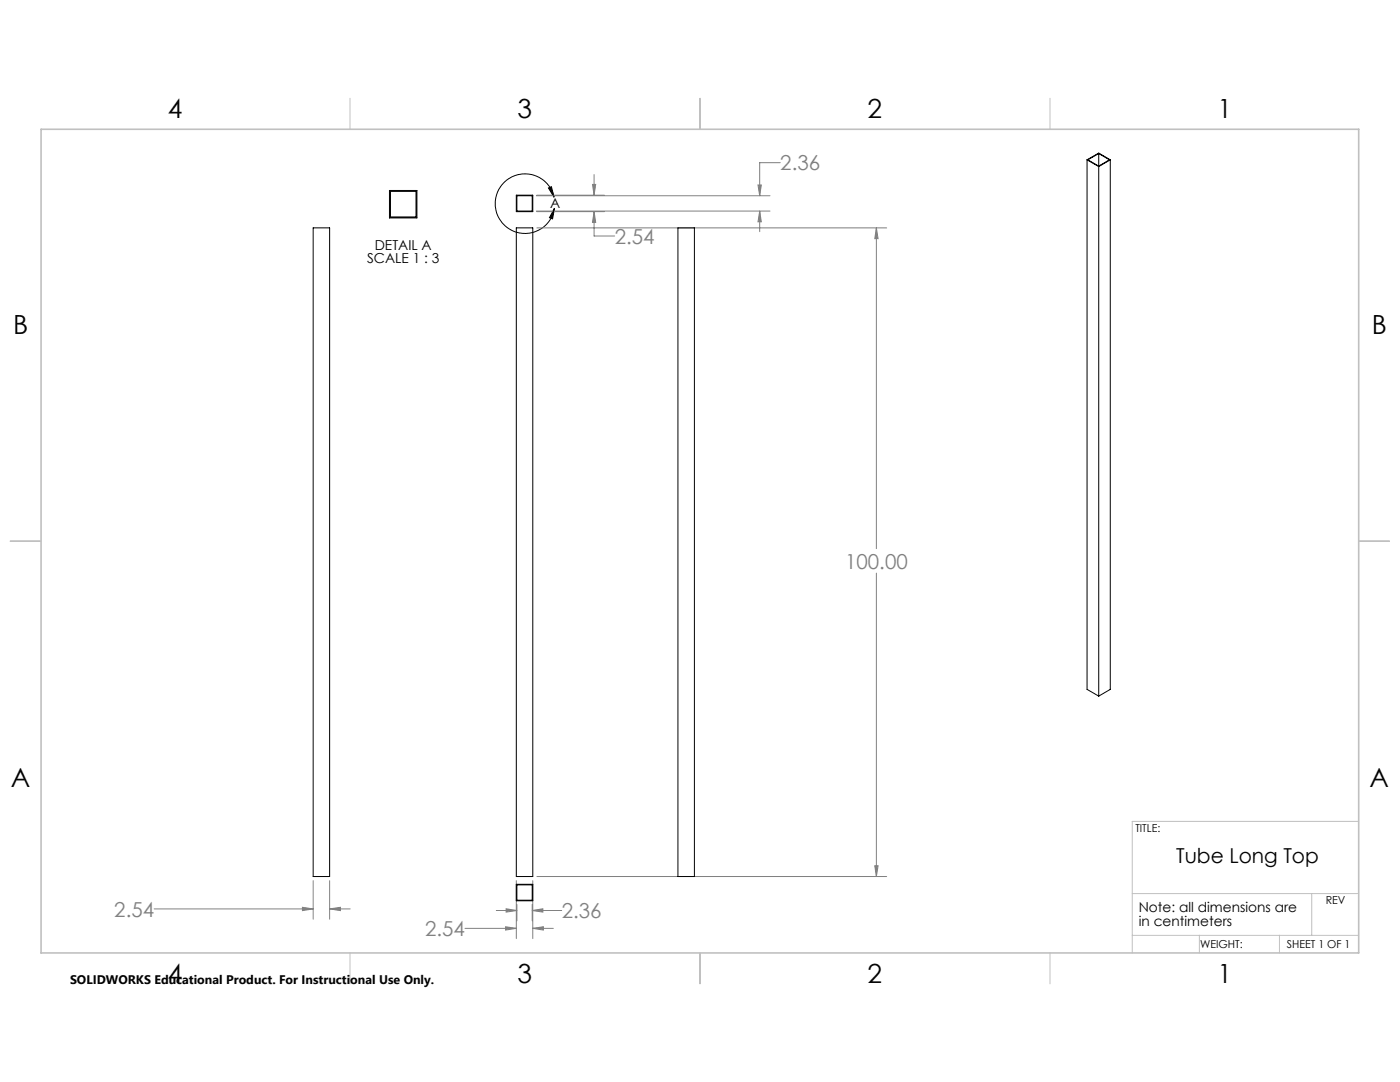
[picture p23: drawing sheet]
<svg xmlns="http://www.w3.org/2000/svg" width="279mm" height="216mm" viewBox="0 0 279 216" stroke-linecap="round" stroke-linejoin="round" font-family="sans-serif">
<defs><g id="words">
<g font-size="5.3">
<text x="33.5" y="23.6">4</text>
<text x="103.3" y="23.6">3</text>
<text x="173.2" y="23.6">2</text>
<text x="243" y="23.6">1</text>
<text x="2.6" y="66.7">B</text>
<text x="273.8" y="66.7">B</text>
<text x="2.2" y="157.1">A</text>
<text x="273.3" y="157.1">A</text>
<text x="33.5" y="196.2">4</text>
<text x="103.3" y="196.2">3</text>
<text x="173.2" y="196.2">2</text>
<text x="243" y="196.2">1</text>
</g>
<g font-size="4.1" fill="#808080">
<text x="155.7" y="34">2.36</text>
<text x="122.7" y="48.6">2.54</text>
<text x="168.7" y="113.5">100.00</text>
<text x="22.8" y="182.9">2.54</text>
<text x="112.1" y="183.2">2.36</text>
<text x="84.8" y="186.8">2.54</text>
</g>
<text font-size="4.1" x="234.7" y="172.3">Tube Long Top</text>
<g font-size="2.7">
<text x="109.8" y="41.4">A</text>
<text x="73.3" y="52.6">SCALE 1 : 3</text>
<text x="74.8" y="49.9">DETAIL A</text>
<text x="227.3" y="182">Note: all dimensions are</text>
<text x="227.3" y="184.7">in centimeters</text>
</g>
<text font-size="2.5" x="14" y="196.3">SOLIDWORKS Educational Product. For Instructional Use Only.</text>
<g font-size="2.2">
<text x="226.6" y="166.1">TITLE:</text>
<text x="264.6" y="180.4">REV</text>
<text x="239.5" y="189.2">WEIGHT:</text>
<text x="256.8" y="189.1">SHEET 1 OF 1</text>
</g>
</g></defs>
<path d="M109.5 37.5l.5-.2 .6 2.1zM110.6 39.4a5.9 5.9 0 0 0-9.3-3.5 5.9 5.9 0 0 0 .4 9.9 5.9 5.9 0 0 0 9-4.3M110.7 41.5l-.4 2.2-.6-.3z" fill="none" stroke="#000" stroke-width=".2"/>
<g fill="none" stroke="#808080" stroke-width=".2">
<path d="M107 39.1h46.7M107.1 38.9h13.5M118.2 36.8h.7l-.3 2.1zM118.6 34.8v4.1M151.3 36.9h.6l-.3 2.2zM155.7 32.5h-4.1v6.6M107 42.1h46.7M107.1 45.5h69.9M107.1 42.2h13.5M118.6 42.2v4.9h4.1M118.6 42.2l.3 2.2h-.7zM151.6 42.1v4.1"/>
<path d="M151.6 42.1l.3 2.2h-.6zM174.9 45.5v64M174.9 45.5l.3 2.1h-.6zM174.9 114.4v60.5M62.5 175.7v7.7M65.8 175.7v7.7M103 175.7v11.6M106.3 175.7v11.6M107.1 174.9h69.9M174.6 172.8h.6l-.3 2.1zM30.8 181.4h31.7M60.4 181l2.1 .4-2.1 .3z"/>
<path d="M65.8 181.4h4.1M65.8 181.4l2.1-.4v.7zM92.8 185.2h10.2M99 181.7h4.2M100.9 184.9l2.1 .3-2.1 .4zM101 181.3l2.2 .4-2.2 .3zM103.2 180.4v3.3M106.2 180.4v3.3M106.2 181.7h5.9M106.2 181.7l2.1-.4v.7zM106.3 185.2h4.1M106.3 185.2l2.2-.3v.7z"/>
</g>
<g fill="none" stroke="#c0c0c0" stroke-width=".2">
<path d="M69.8 19.6v6.2M139.7 19.6v6.2M209.5 19.6v6.2M2 108h6.2M271.2 108h6.1M226 178.3h45.2M261.8 178.3v8.3M271.2 163.9h-45.2v26.2M69.8 190.1v6.2M139.7 190.1v6.2M209.5 190.1v6.2M226 186.6h45.2"/>
<path d="M239.4 186.6v3.5M255.3 186.6v3.5"/>
</g>
<path d="M8.2 25.8h263v164.3h-263z" fill="none" stroke="#c0c0c0" stroke-width=".32"/>
<path d="M109.5 37.5l.5-.2 .6 2.1zM110.7 41.5l-.4 2.2-.6-.3z" fill="#000"/>
<path d="M174.9 45.5l.3 2.1h-.6zM174.6 172.8h.6l-.3 2.1zM100.9 184.9l2.1 .3-2.1 .4zM106.3 185.2l2.2-.3v.7zM118.2 36.8h.7l-.3 2.1zM118.6 42.2l.3 2.2h-.7zM151.3 36.9h.6l-.3 2.2zM151.6 42.1l.3 2.2h-.6zM60.4 181l2.1 .4-2.1 .3zM65.8 181.4l2.1-.4v.7zM101 181.3l2.2 .4-2.2 .3zM106.2 181.7l2.1-.4v.7z" fill="#808080"/>
<g fill="none" stroke="#000" stroke-width=".2">
<path d="M77.7 38h5.5v5.5h-5.5zM77.9 38.2h5.1v5.1h-5.1zM103 38.9h3.3v3.3h-3.3zM103.2 39.1h3v3h-3zM216.9 31.9l2.4 1.3M216.9 31.9l2.4-1.4 2.3 1.4M216.9 31.9v105.7l2.4 1.3M219.3 30.6l-2.2 1.3 2.2 1.2M219.3 30.6l2.1 1.3-2.1 1.2M219.3 30.6v2.5M219.3 33.2v105.7M221.6 31.9l-2.3 1.3"/>
<path d="M221.6 31.9v105.7l-2.3 1.3M62.5 45.5h3.3v129.4h-3.3zM103 45.5h3.3v129.4h-3.3zM135.3 45.5h3.3v129.4h-3.3zM103 176.5h3.3v3.2h-3.3zM103.2 176.6h3v3h-3z"/>
</g>
<use href="#words"/>
</svg>
